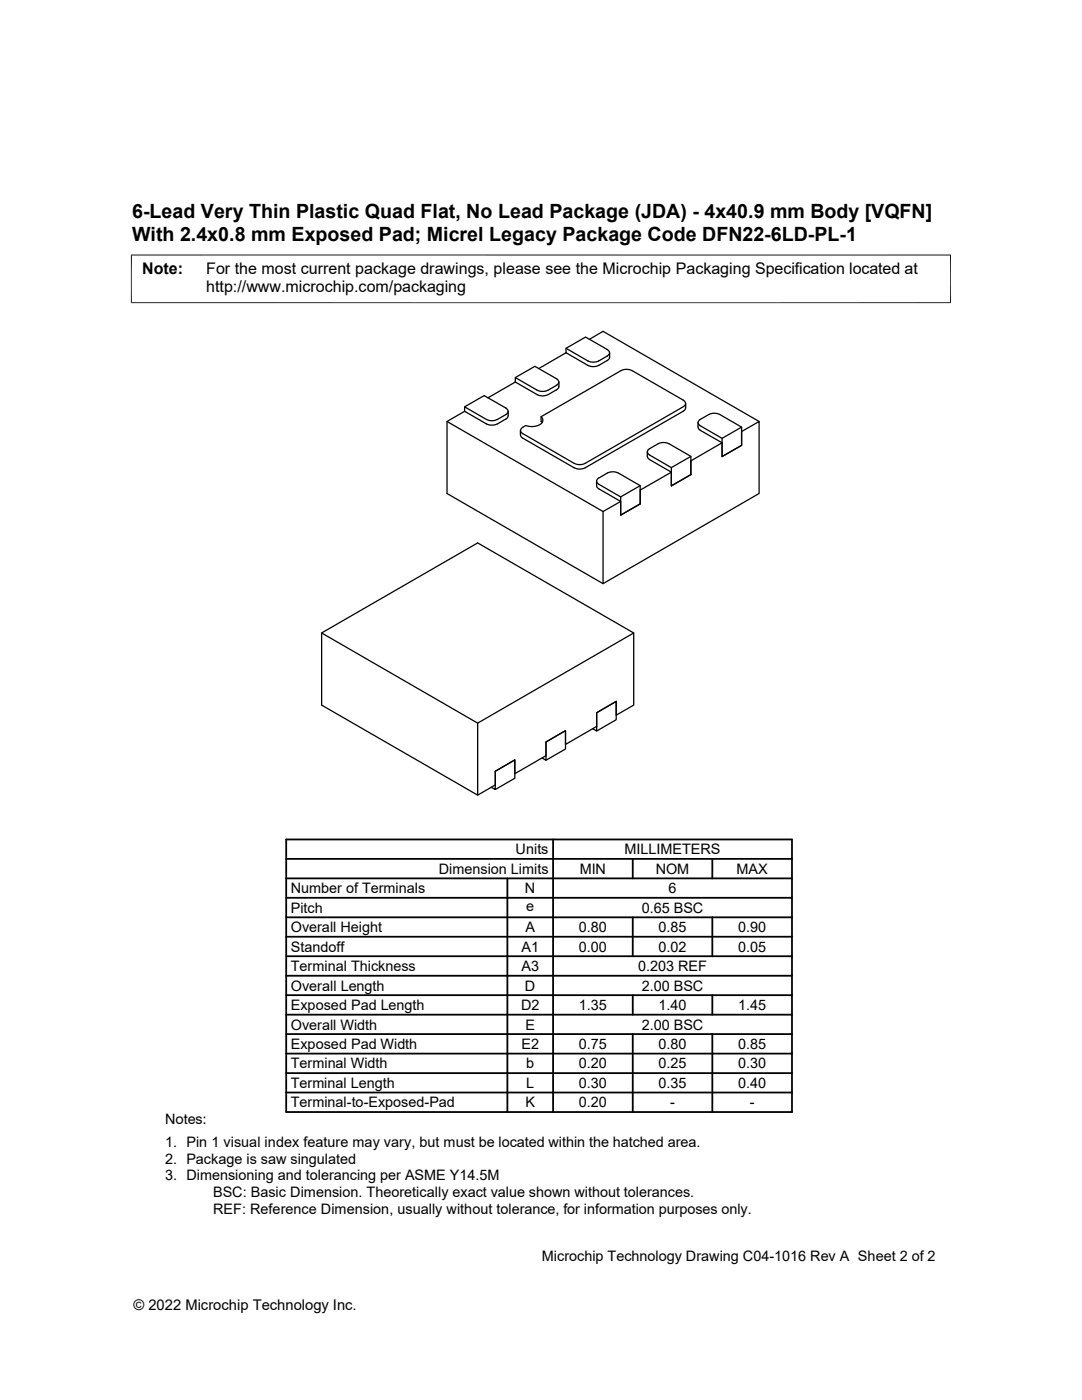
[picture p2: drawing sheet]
<svg xmlns="http://www.w3.org/2000/svg" width="216mm" height="279mm" viewBox="0 0 216 279" stroke-linecap="round" stroke-linejoin="round" font-family="sans-serif">
<defs><g id="words">
<g font-size="3.9">
<text x="26.4" y="43.5">6-Lead Very Thin Plastic Quad Flat, No Lead Package (JDA) - 4x40.9 mm Body [VQFN]</text>
<text x="26.4" y="48.1">With 2.4x0.8 mm Exposed Pad; Micrel Legacy Package Code DFN22-6LD-PL-1</text>
</g>
<g font-size="3.2">
<text x="28.4" y="54.7">Note:</text>
<text x="41.1" y="58.3">http://www.microchip.com/packaging</text>
<text x="41.1" y="54.7">For the most current package drawings, please see the Microchip Packaging Specification located at</text>
</g>
<g font-size="2.9">
<text x="102.9" y="170.5">Units</text>
<text x="124.6" y="170.5">MILLIMETERS</text>
<text x="58" y="178.3">Number of Terminals</text>
<text x="87.6" y="174.4">Dimension Limits</text>
<text x="104.8" y="178.3">N</text>
<text x="115.7" y="174.4">MIN</text>
<text x="130.8" y="174.4">NOM</text>
<text x="133.4" y="178.3">6</text>
<text x="147" y="174.4">MAX</text>
<text x="58" y="182.2">Pitch</text>
<text x="105" y="181.9">e</text>
<text x="128" y="182.2">0.65 BSC</text>
<text x="58" y="186">Overall Height</text>
<text x="58" y="189.9">Standoff</text>
<text x="104.1" y="189.9">A1</text>
<text x="104.8" y="186">A</text>
<text x="115.5" y="186">0.80</text>
<text x="115.5" y="189.9">0.00</text>
<text x="131.4" y="186">0.85</text>
<text x="131.4" y="189.9">0.02</text>
<text x="147.3" y="186">0.90</text>
<text x="147.3" y="189.9">0.05</text>
<text x="58" y="193.8">Terminal Thickness</text>
<text x="58" y="197.7">Overall Length</text>
<text x="104.1" y="193.8">A3</text>
<text x="104.8" y="197.7">D</text>
<text x="127.3" y="193.8">0.203 REF</text>
<text x="128" y="197.7">2.00 BSC</text>
<text x="58" y="201.6">Exposed Pad Length</text>
<text x="104" y="201.6">D2</text>
<text x="115.5" y="201.6">1.35</text>
<text x="131.4" y="201.6">1.40</text>
<text x="147.3" y="201.6">1.45</text>
<text x="58" y="205.5">Overall Width</text>
<text x="58" y="209.4">Exposed Pad Width</text>
<text x="104" y="209.4">E2</text>
<text x="104.8" y="205.5">E</text>
<text x="115.5" y="209.4">0.75</text>
<text x="128" y="205.5">2.00 BSC</text>
<text x="131.4" y="209.4">0.80</text>
<text x="147.3" y="209.4">0.85</text>
<text x="58" y="213.2">Terminal Width</text>
<text x="105" y="213.2">b</text>
<text x="115.5" y="213.2">0.20</text>
<text x="131.4" y="213.2">0.25</text>
<text x="147.3" y="213.2">0.30</text>
<text x="58" y="217.1">Terminal Length</text>
<text x="58" y="221">Terminal-to-Exposed-Pad</text>
<text x="104.8" y="221">K</text>
<text x="105" y="217.1">L</text>
<text x="115.5" y="217.1">0.30</text>
<text x="115.5" y="221">0.20</text>
<text x="131.4" y="217.1">0.35</text>
<text x="133.7" y="221">-</text>
<text x="147.3" y="217.1">0.40</text>
<text x="149.6" y="221">-</text>
<text x="32.9" y="224.4">Notes:</text>
<text x="32.9" y="229">1. Pin 1 visual index feature may vary, but must be located within the hatched area.</text>
<text x="32.9" y="232.3">2. Package is saw singulated</text>
<text x="32.9" y="235.6">3. Dimensioning and tolerancing per ASME Y14.5M</text>
<text x="42.5" y="238.9">BSC: Basic Dimension. Theoretically exact value shown without tolerances.</text>
<text x="42.5" y="242.2">REF: Reference Dimension, usually without tolerance, for information purposes only.</text>
<text x="108.1" y="251.7">Microchip Technology Drawing C04-1016 Rev A Sheet 2 of 2</text>
<text x="26.6" y="261.3">© 2022 Microchip Technology Inc.</text>
</g>
</g></defs>
<g fill="none" stroke="#000" stroke-width=".25">
<path d="M102.8 76.2l-5.4 3.2M102.8 75.4l4.4 2.5a2.42 2.42 0 0 0 2.1 0l1.8-1M102.8 76.2l4.4 2.6a2.42 2.42 0 0 0 2.1 0l1.8-1M111.1 75.6a.68 .68 0 0 1 .4 .6 .68 .68 0 0 1-.4 .7M111.1 75.6l-4.4-2.5-3.9 2.3v.8M111.5 77.2l-.1 .3-.3 .3M111.5 76.2v1M112.9 69.5l4.4 2.5a2.42 2.42 0 0 0 2.2 0l1.7-1M112.9 70.4l4.4 2.5a2.42 2.42 0 0 0 2.2 0l1.7-1M112.9 70.4l-5.4 3.2M117.6 67.7l2.7-1.6 31.2 18M121.2 69.8a.68 .68 0 0 1 .4 .6 .68 .68 0 0 1-.4 .6"/>
<path d="M121.2 69.8l-4.4-2.5-3.9 2.2v.9M121.6 71.3l-.1 .3-.3 .3M121.6 70.4v.9M136.4 79.9a.68 .68 0 0 1 .4 .6 .68 .68 0 0 1-.4 .7M136.4 79.9l-10.3-5.9a2.42 2.42 0 0 0-2.2 0l-15.9 9.2v.9l.2 .2M89.2 84.1l31.1 18M92.7 82.1l-3.5 2v14.4l31.1 18M92.7 81.2l4.4 2.5a2.42 2.42 0 0 0 2.1 0M92.7 82.1l4.4 2.5a2.42 2.42 0 0 0 2.1 0M92.7 82.1v-.9l3.9-2.2 4.4 2.4a.68 .68 0 0 1 .4 .7 .68 .68 0 0 1-.5 .6l-1.6 1M101.4 83l-.3 .5-1.8 1.1M101.4 82.1v.9"/>
<path d="M119 96l.1 1.2 .3 .3 4.4 2.6v2.7l3.9-2.2M123.8 99.2l-4.3-2.6a.66 .66 0 0 1-.5-.6 .66 .66 0 0 1 .5-.6l1.7-1a2.47 2.47 0 0 1 2.2 0l4.3 2.5v3.7M127.7 96.9l-3.9 2.3v3.6l3.9-2.2M129.2 90.2v.9M129.2 91.1l.1 .3 .3 .3 4.4 2.5v2.8l3.9-2.3M134 93.3l-4.4-2.5a.67 .67 0 0 1-.4-.6 .67 .67 0 0 1 .4-.6l1.7-1a2.47 2.47 0 0 1 2.2 0l4.4 2.5v3.6M134 94.2l-6.3 3.6v2.8M136.4 81.2l-19.6 11.3a2.47 2.47 0 0 1-2.2 0l-10.3-5.9a.68 .68 0 0 1-.4-.7 .68 .68 0 0 1 .4-.6l.6-.4a2.6 2.6 0 0 0 3.4-.9l-.1-.5-.2-.3M136.4 82l-19.6 11.4a2.47 2.47 0 0 1-2.2 0l-10.4-6-.3-.4-.1-1.1M136.8 81.4l-.1 .3-.3 .3M136.8 80.5v.9M137.9 91.1l-3.9 2.2v3.7l3.9-2.3"/>
<path d="M139.3 84.3v1.2l.3 .3 4.5 2.6v2.7l3.9-2.2M141.4 82.7l-1.7 1a.68 .68 0 0 0-.4 .6 .68 .68 0 0 0 .4 .7l4.4 2.5M141.5 82.7a2.42 2.42 0 0 1 2.1 0l4.4 2.5v3.7M144.1 88.4l-6.2 3.6v2.7M148 85.2l-3.9 2.3v3.6l3.9-2.2M148 88.9v-2.8l3.5-2v14.4l-31.2 18v-14.4l3.5-2M64.2 126.3l31.1 18M126.4 126.3l-31.1-17.9-31.1 17.9v14.4l31.1 18M95.3 144.3l31.1-18v14.4l-3.4 2v-2.7l-3.9 2.2v2.8l-6.3 3.6v-2.8l-3.9 2.3v2.7l-6.2 3.6v-2.7l-3.9 2.2v2.8l-3.5 2zM98 157.1l.8 .5v-3.7l3.9-2.2v3.6l-3.9 2.3M108.2 151.3l.7 .4v-3.6l3.9-2.3v3.7l-3.9 2.2M118.3 145.4l.8 .5v-3.7l3.9-2.2v3.6l-3.9 2.3"/>
</g>
<path d="M26.1 50.9h163.7M26.2 50.8v9.7M189.7 50.8v9.7M26.1 60.4h163.7" fill="none" stroke="#000" stroke-width=".2"/>
<g fill="none" stroke="#000" stroke-width=".36">
<path d="M57.1 179.2h100.9M57.1 175.3h100.9M57.1 171.4h100.9M57.1 167.5h100.9v54.4h-100.9zM101.2 175.3v46.6M110.4 167.5v54.4M126.3 171.4v3.9M142.1 171.4v3.9M57.1 186.9h100.9M57.1 183.1h100.9M57.1 198.6h100.9M57.1 194.7h100.9"/>
<path d="M57.1 190.8h100.9M126.3 183.1v7.7M126.3 198.6v3.9M142.1 183.1v7.7M142.1 198.6v3.9M57.1 214.2h100.9M57.1 206.4h100.9M57.1 202.5h100.9M57.1 210.3h100.9M57.1 218h100.9M126.3 206.4v15.5M142.1 206.4v15.5"/>
</g>
<use href="#words"/>
</svg>
